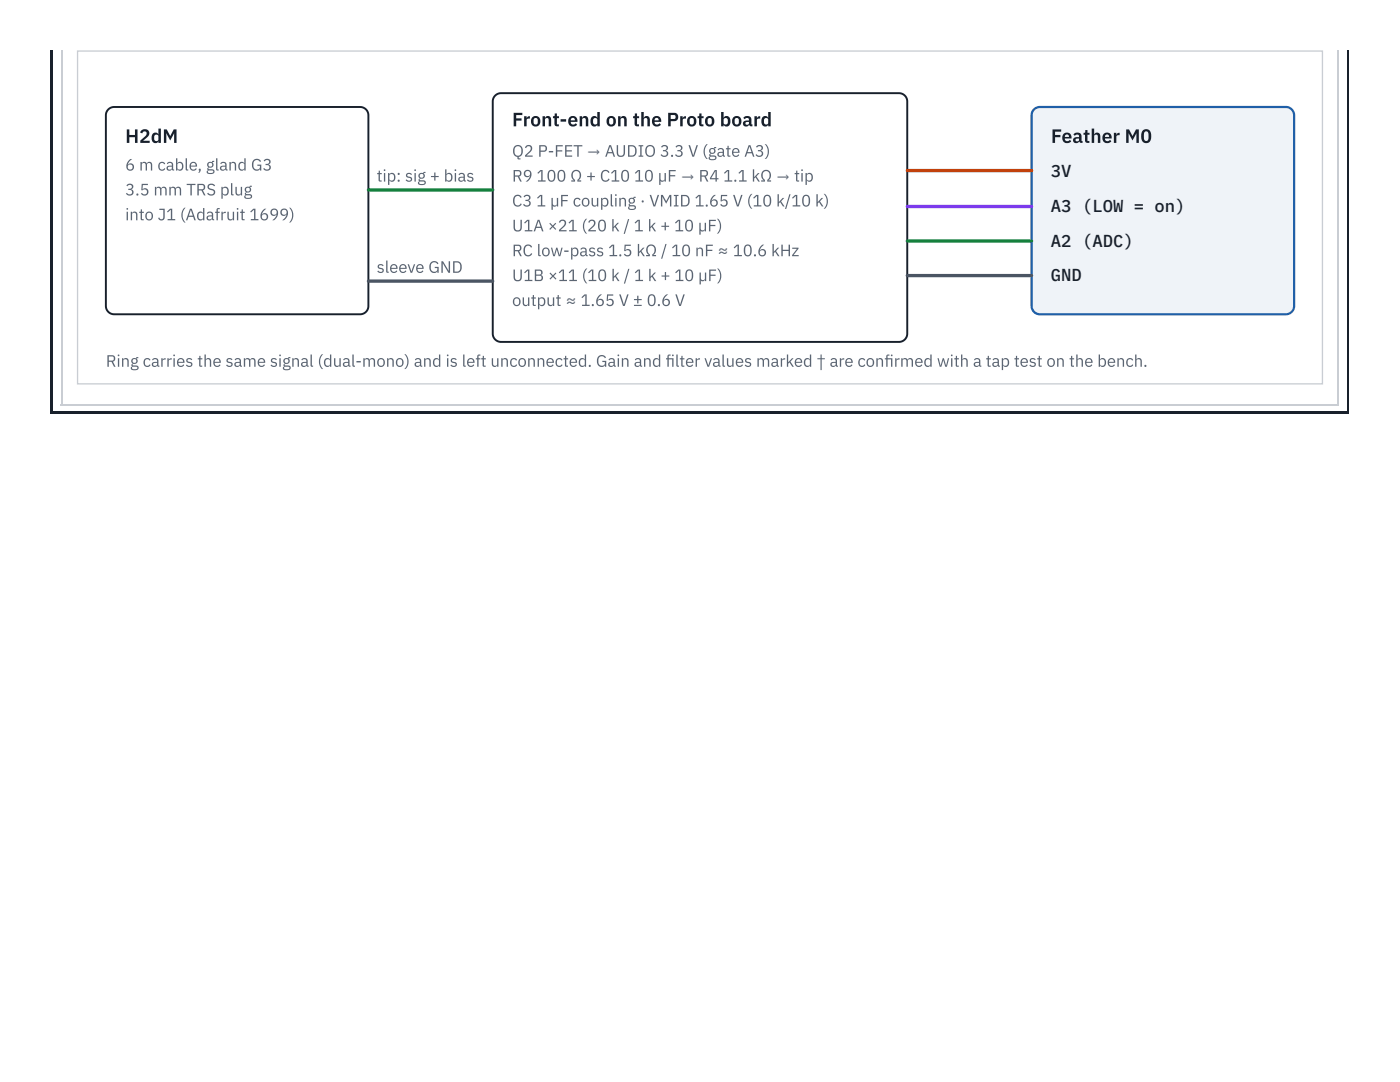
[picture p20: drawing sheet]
<svg xmlns="http://www.w3.org/2000/svg" width="279mm" height="216mm" viewBox="0 0 279 216" stroke-linecap="round" stroke-linejoin="round" font-family="sans-serif">
<defs><g id="words">
<g font-size="3.9" fill="#18202b">
<text x="25" y="28.5">H2dM</text>
<text x="102.2" y="25.2">Front-end on the Proto board</text>
<text x="209.7" y="28.5">Feather M0</text>
</g>
<g font-size="3.4" fill="#18202b">
<text x="209.7" y="35.4">3V</text>
<text x="209.7" y="42.3">A3 (LOW = on)</text>
<text x="209.7" y="49.2">A2 (ADC)</text>
<text x="209.7" y="56.1">GND</text>
</g>
<g font-size="3.3" fill="#5b6573">
<text x="25" y="34">6 m cable, gland G3</text>
<text x="102.2" y="31.3">Q2 P-FET → AUDIO 3.3 V (gate A3)</text>
<text x="25" y="39">3.5 mm TRS plug</text>
<text x="75.2" y="36.2">tip: sig + bias</text>
<text x="102.2" y="36.2">R9</text>
<text x="102.2" y="41.2">C3</text>
<text x="107" y="41.2">1 µF coupling · VMID 1.65 V (10 k/10 k)</text>
<text x="107.1" y="36.2">100 Ω + C10</text>
<text x="126.5" y="36.2">10 µF → R4</text>
<text x="144.3" y="36.2">1.1 kΩ → tip</text>
<text x="25" y="44">into J1 (Adafruit 1699)</text>
<text x="102.2" y="46.2">U1A ×21 (20 k / 1 k + 10 µF)</text>
<text x="102.2" y="51.1">RC low-pass 1.5 kΩ / 10 nF ≈ 10.6 kHz</text>
<text x="75.2" y="54.4">sleeve GND</text>
<text x="102.2" y="56.1">U1B ×11 (10 k / 1 k + 10 µF)</text>
<text x="102.2" y="61.1">output ≈ 1.65 V ± 0.6 V</text>
<text x="21.1" y="73.2">Ring carries the same signal (dual-mono) and is left unconnected. Gain and flter values marked † are confrmed with a tap test on the bench.</text>
<text x="132.8" y="73.2">i</text>
<text x="176.5" y="73.2">i</text>
</g>
</g></defs>
<path d="M10.1 82h259.1v.5h-259.1z" fill="#18202b"/>
<path d="M269 10.1v72.4" fill="none" stroke="#18202b" stroke-width=".37"/>
<path d="M10.1 10.1h.5v72.4h-.5z" fill="#18202b"/>
<path d="M15.3 10.1h248.8v66.6h-248.8z" fill="#fff"/>
<path d="M15.5 10.2h248.4v66.4h-248.4z" fill="none" stroke="#c9cdd3" stroke-width=".26"/>
<path d="M21.6 21.8l.6-.3 .6-.2h49.1a1.65 1.65 0 0 1 1.6 1.7v38.1a1.65 1.65 0 0 1-1.6 1.6h-49.1a1.65 1.65 0 0 1-1.7-1.6v-38.1l.2-.6z" fill="#fff"/>
<path d="M21.6 21.8l.6-.3 .6-.2h49.1a1.65 1.65 0 0 1 1.6 1.7v38.1a1.65 1.65 0 0 1-1.6 1.6h-49.1a1.65 1.65 0 0 1-1.7-1.6v-38.1l.2-.6z" fill="none" stroke="#18202b" stroke-width=".39"/>
<path d="M98.8 19.1l.6-.4 .6-.1h79.4a1.65 1.65 0 0 1 1.7 1.6v46.4a1.65 1.65 0 0 1-1.7 1.6h-79.4a1.65 1.65 0 0 1-1.7-1.6v-46.4l.2-.6z" fill="#fff"/>
<path d="M98.8 19.1l.6-.4 .6-.1h79.4a1.65 1.65 0 0 1 1.7 1.6v46.4a1.65 1.65 0 0 1-1.7 1.6h-79.4a1.65 1.65 0 0 1-1.7-1.6v-46.4l.2-.6z" fill="none" stroke="#18202b" stroke-width=".39"/>
<path d="M206.4 21.8l.5-.3 .6-.2h49.1a1.65 1.65 0 0 1 1.7 1.7v38.1a1.65 1.65 0 0 1-1.7 1.6h-49.1a1.65 1.65 0 0 1-1.6-1.6v-38.1l.1-.6z" fill="none" stroke="#1f5fa8" stroke-width=".44"/>
<path d="M73.5 37.9h24.8M181.1 48.1h24.8" fill="none" stroke="#15803d" stroke-width=".66"/>
<path d="M73.5 56.1h24.8M181.1 55h24.8" fill="none" stroke="#4b5563" stroke-width=".66"/>
<path d="M181.1 34h24.8" fill="none" stroke="#c2410c" stroke-width=".66"/>
<path d="M181.1 41.2h24.8" fill="none" stroke="#7c3aed" stroke-width=".66"/>
<path d="M12.3 10.1v70.9M267.1 10.1v70.9M12.2 80.8h255" fill="none" stroke="#c9cdd3" stroke-width=".26"/>
<use href="#words"/>
</svg>
